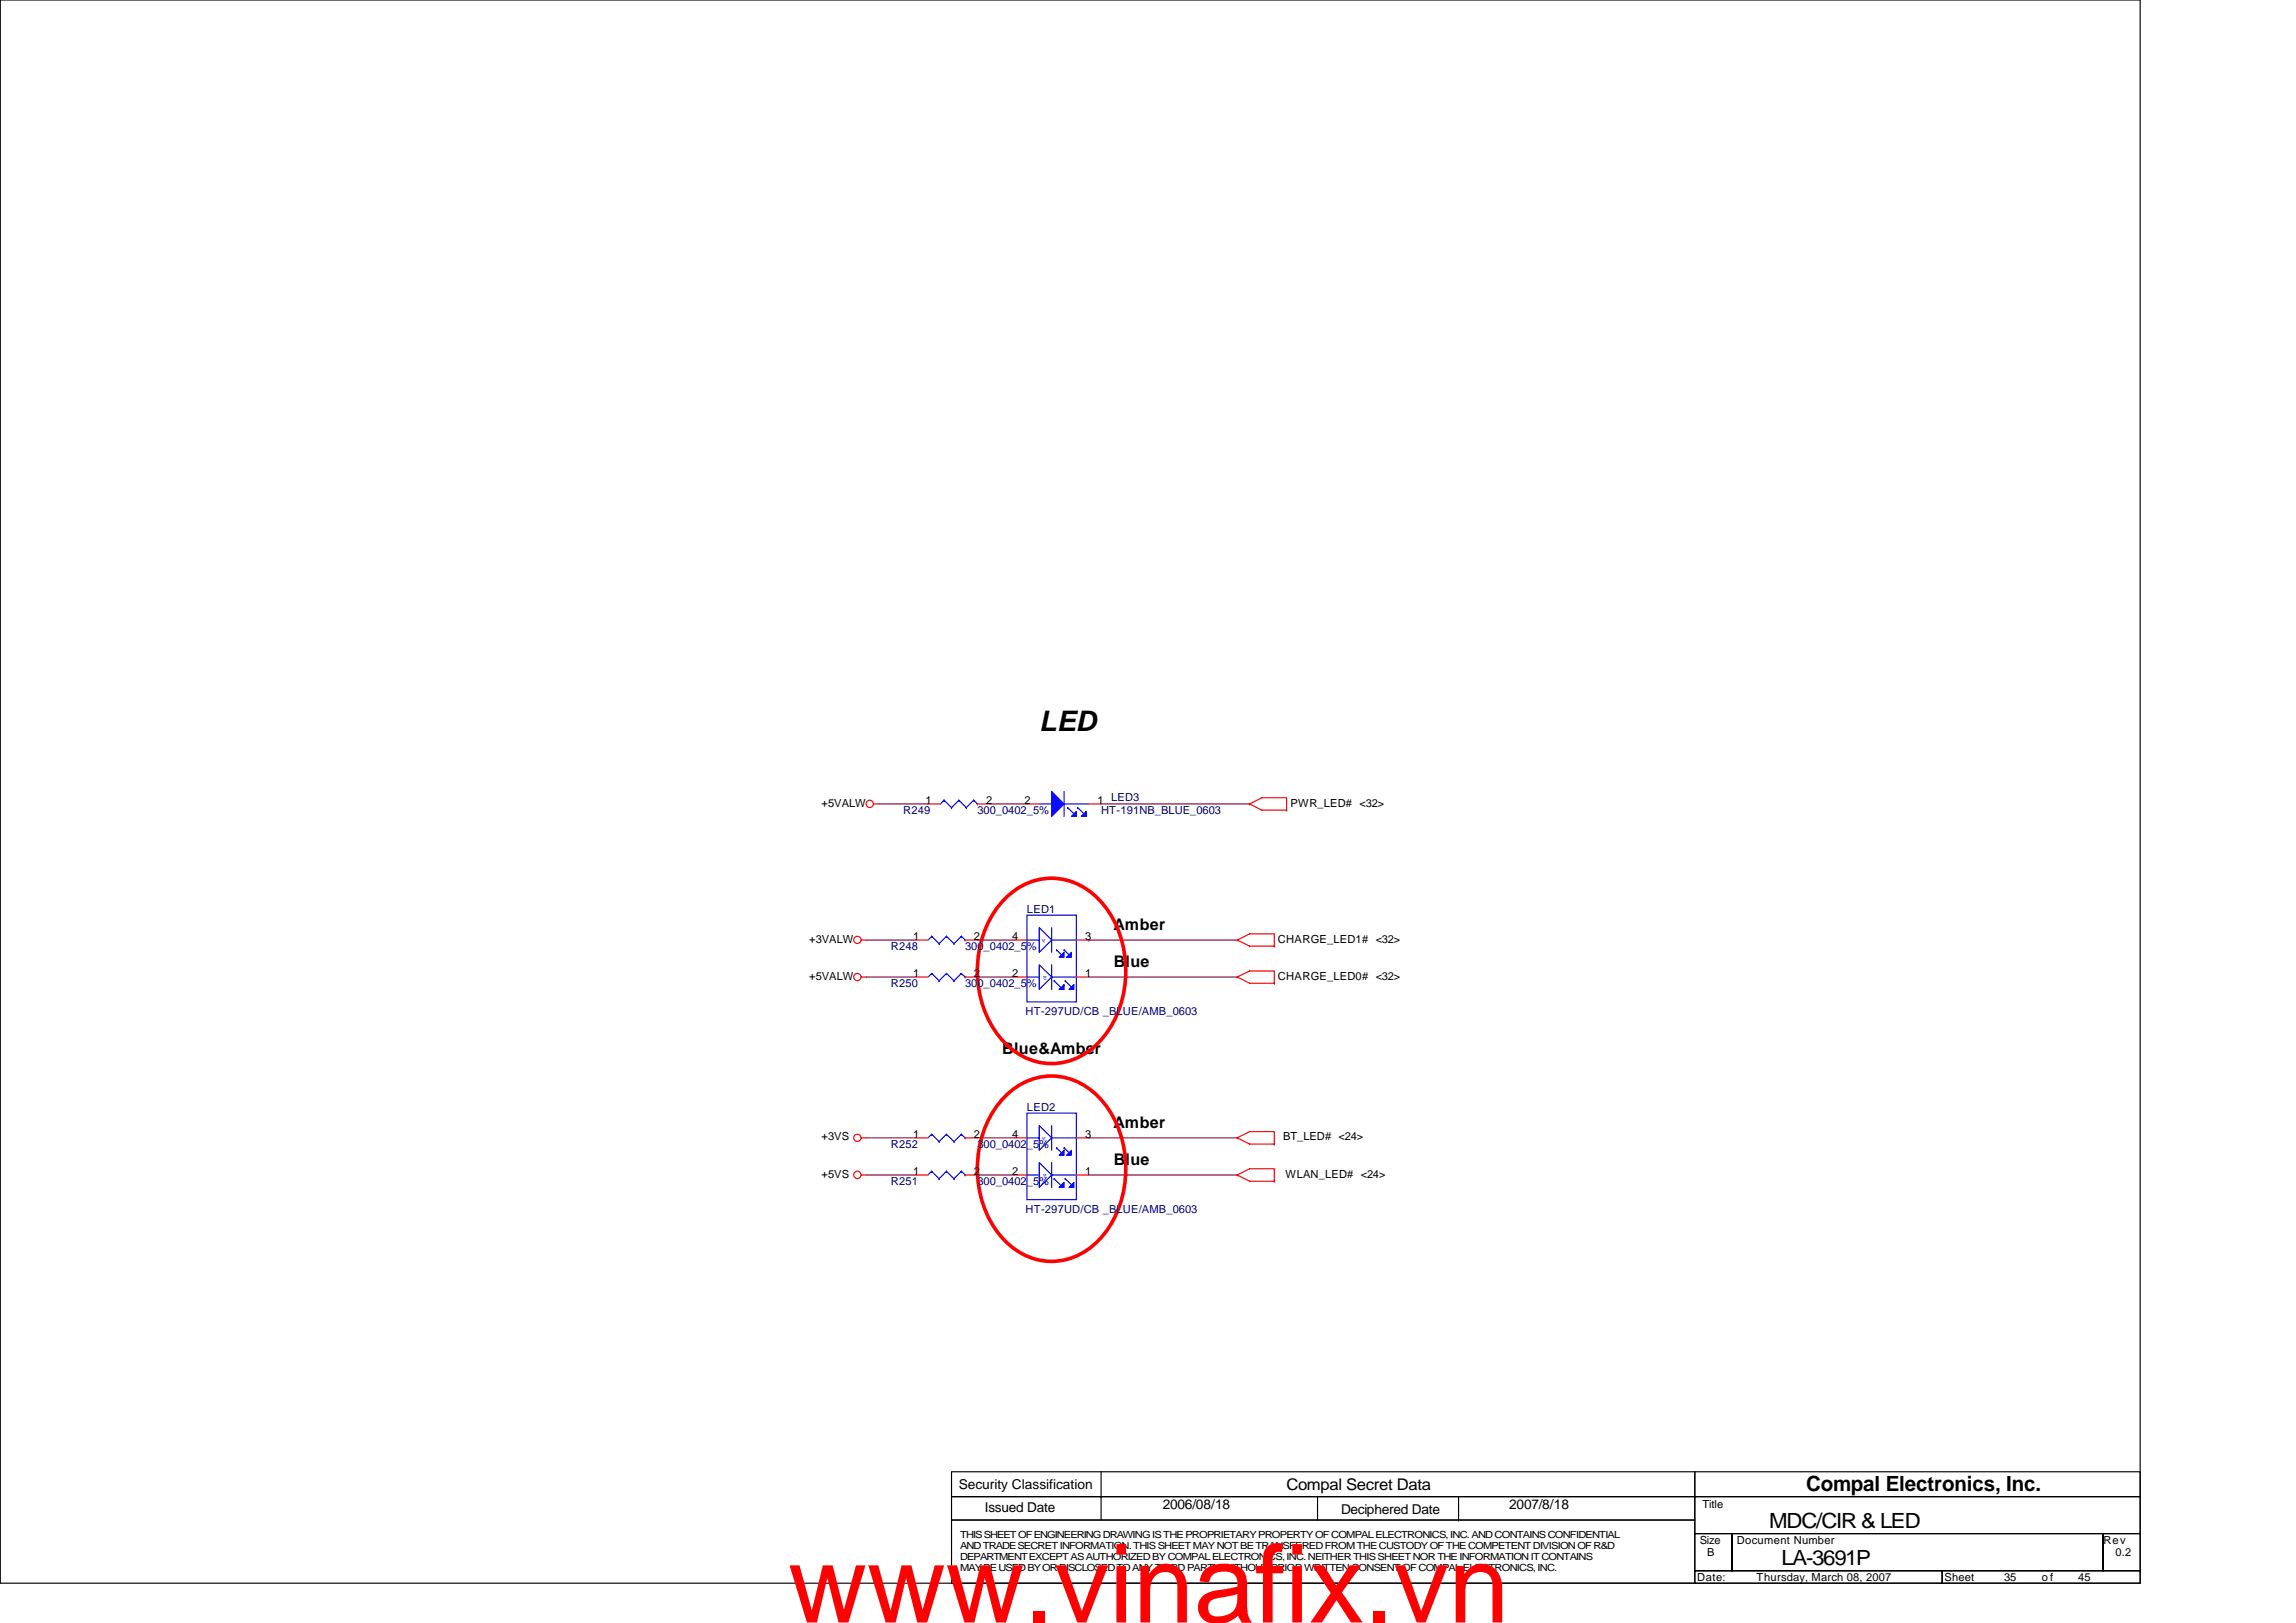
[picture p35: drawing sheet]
<svg xmlns="http://www.w3.org/2000/svg" width="297mm" height="210mm" viewBox="0 0 297 210" stroke-linecap="round" stroke-linejoin="round" font-family="sans-serif">
<defs><g id="words">
<text font-size="14.1" fill="#f00" x="102" y="209.9">www.vinafix.vn</text>
<text font-size="3.7" x="134.4" y="94.6">LED</text>
<g font-size="2.7">
<text x="228.9" y="197.7">MDC/CIR &amp; LED</text>
<text x="233.7" y="192.9">Compal Electronics, Inc.</text>
<text x="230.5" y="202.5">LA-3691P</text>
</g>
<g font-size="2.1">
<text x="144.1" y="120.3">Amber</text>
<text x="144.1" y="125.1">Blue</text>
<text x="129.7" y="136.3">Blue&amp;Amber</text>
<text x="144.1" y="145.9">Amber</text>
<text x="144.1" y="150.7">Blue</text>
<text x="166.5" y="192.7">Compal Secret Data</text>
</g>
<g font-size="1.8">
<text x="124.1" y="192.6">Security Classification</text>
<text x="127.4" y="195.7">Issued Date</text>
<text x="150.4" y="195.2">2006/08/18</text>
<text x="173.5" y="195.8">Deciphered Date</text>
<text x="195.3" y="195.2">2007/8/18</text>
</g>
<g font-size="1.4">
<text x="106.3" y="104.4">+5VALW</text>
<text x="119.7" y="104">1</text>
<text x="127.6" y="104">2</text>
<text x="132.5" y="104">2</text>
<text x="142" y="104">1 LED3</text>
<text x="166.9" y="104.4">PWR_LED# &lt;32&gt;</text>
<text x="104.7" y="121.9">+3VALW</text>
<text x="118.1" y="121.6">1</text>
<text x="126" y="121.6">2</text>
<text x="130.9" y="121.6">4</text>
<text x="140.4" y="121.6">3</text>
<text x="165.3" y="121.9">CHARGE_LED1# &lt;32&gt;</text>
<text x="104.7" y="126.7">+5VALW</text>
<text x="118.1" y="126.4">1</text>
<text x="126" y="126.4">2</text>
<text x="130.9" y="126.4">2</text>
<text x="140.4" y="126.4">1</text>
<text x="165.3" y="126.7">CHARGE_LED0# &lt;32&gt;</text>
<text x="106.3" y="147.6">+3VS</text>
<text x="118.1" y="147.2">1</text>
<text x="126" y="147.2">2</text>
<text x="130.9" y="147.2">4</text>
<text x="140.4" y="147.2">3</text>
<text x="166" y="147.6">BT_LED# &lt;24&gt;</text>
<text x="106.3" y="152.4">+5VS</text>
<text x="118.1" y="152">1</text>
<text x="126" y="152">2</text>
<text x="130.9" y="152">2</text>
<text x="140.4" y="152">1</text>
<text x="166.3" y="152.4">WLAN_LED# &lt;24&gt;</text>
<text x="220.2" y="195.1">Title</text>
<text x="219.9" y="199.7">Size</text>
<text x="220.9" y="201.3">B</text>
<text x="224.7" y="199.7">Document Number</text>
<text x="272.1" y="199.7">Rev</text>
<text x="273.7" y="201.3">0.2</text>
<text x="219.6" y="204.5">Date:</text>
<text x="227.3" y="204.5">Thursday, March 08, 2007</text>
<text x="251.6" y="204.5">Sheet</text>
<text x="259.3" y="204.5">35</text>
<text x="264.2" y="204.5">of</text>
<text x="268.9" y="204.5">45</text>
</g>
<g font-size="1.4" fill="#000080">
<text x="116.9" y="105.3">R249</text>
<text x="126.4" y="105.3">300_0402_5%</text>
<text x="142.4" y="105.3">HT-191NB_BLUE_0603</text>
<text x="132.9" y="118.1">LED1</text>
<text x="115.2" y="122.9">R248</text>
<text x="124.9" y="122.9">300_0402_5%</text>
<text x="115.2" y="127.7">R250</text>
<text x="124.9" y="127.7">300_0402_5%</text>
<text x="132.7" y="131.4">HT-297UD/CB _BLUE/AMB_0603</text>
<text x="132.9" y="143.7">LED2</text>
<text x="115.2" y="148.5">R252</text>
<text x="126.4" y="148.5">300_0402_5%</text>
<text x="115.2" y="153.3">R251</text>
<text x="126.4" y="153.3">300_0402_5%</text>
<text x="132.7" y="157">HT-297UD/CB _BLUE/AMB_0603</text>
</g>
<g font-size="1.3">
<text x="124.2" y="198.9">THIS SHEET OF ENGINEERING DRAWING IS THE PROPRIETARY PROPERTY OF COMPAL ELECTRONICS, INC. AND CONTAINS CONFIDENTIAL</text>
<text x="124.2" y="200.4">AND TRADE SECRET INFORMATION. THIS SHEET MAY NOT BE TRANSFERED FROM THE CUSTODY OF THE COMPETENT DIVISION OF R&amp;D</text>
<text x="124.2" y="201.8">DEPARTMENT EXCEPT AS AUTHORIZED BY COMPAL ELECTRONICS, INC. NEITHER THIS SHEET NOR THE INFORMATION IT CONTAINS</text>
<text x="124.2" y="203.3">MAY BE USED BY OR DISCLOSED TO ANY THIRD PARTY WITHOUT PRIOR WRITTEN CONSENT OF COMPAL ELECTRONICS, INC.</text>
</g>
<g font-size=".8" fill="#00f">
<text x="135.3" y="121.4" transform="rotate(180 135.3 121.4)">A</text>
<text x="135.4" y="126.2" transform="rotate(180 135.4 126.2)">B</text>
<text x="135.3" y="147" transform="rotate(180 135.3 147)">A</text>
<text x="135.4" y="151.8" transform="rotate(180 135.4 151.8)">B</text>
</g>
</g></defs>
<g fill="none" stroke="#000" stroke-width=".15">
<path d="M0 0h276.9v204.8h-276.9zM123.1 190.4h96.2v3.2h-96.2zM123.1 193.6h96.2v3.1h-96.2zM123.1 196.7h96.2v8.1h-96.2zM142.4 193.6h.1M142.4 193.6v3.1M142.4 190.4v3.2M170.5 193.6v3.1M188.7 196.7h.1M188.7 193.6v3.1M219.3 190.4h57.6v3.2h-57.6zM219.3 193.6h57.6v4.8h-57.6z"/>
<path d="M219.3 198.4h4.8v4.8h-4.8zM224.1 198.4h48v4.8h-48zM272.1 198.4h4.8v4.8h-4.8zM219.3 203.2h32v1.6h-32zM251.3 203.2h25.6v1.6h-25.6z"/>
</g>
<g fill="none" stroke="#800040" stroke-width=".15">
<path d="M113.7 104h6.4M128.1 104h4.8M142.4 104h19.3M112.1 126.4h6.3M112.1 121.6h6.3M126.4 121.6h4.9M126.4 126.4h4.9M140.9 126.4h19.2M140.9 121.6h.1M140.9 121.6h19.2M112.1 147.2h6.3M112.1 152h6.3"/>
<path d="M126.4 152h4.9M126.4 147.2h4.9M140.9 152h19.2M140.9 147.2h19.2"/>
</g>
<g fill="none" stroke="#f00" stroke-width=".15">
<path d="M113 104h.7M120.1 104h1.6M126.4 104h1.7M132.9 104h1.5M140.9 104h1.5M161.7 104l1.6 .8h3.2M161.7 104h.1M161.7 104l1.6-.8h3.2v1.6M166.5 104.8h.1M111.4 121.6h.7M111.4 126.4h.7M118.4 121.6h1.7"/>
<path d="M118.4 126.4h1.7M124.9 121.6h1.5M124.9 126.4h1.5M131.3 121.6h1.6M131.3 126.4h1.6M139.3 121.6h1.6M139.3 126.4h1.6M160.1 121.6l1.6 .8h3.2M160.1 121.6h.1M160.1 121.6l1.6-.8h3.2v1.6M160.1 126.4l1.6 .8h3.2M160.1 126.4h.1"/>
<path d="M160.1 126.4l1.6-.8h3.2v1.6M164.9 122.4h.1M164.9 127.2h.1M111.4 147.2h.7M111.4 152h.7M118.4 152h1.7M118.4 147.2h1.7M124.9 152h1.5M124.9 147.2h1.5M131.3 152h1.6M131.3 147.2h1.6M139.3 152h1.6"/>
<path d="M139.3 147.2h1.6M160.1 147.2l1.6 .8h3.2M160.1 147.2h.1M160.1 147.2l1.6-.8h3.2v1.6M160.1 152l1.6 .8h3.2M160.1 152h.1M160.1 152l1.6-.8h3.2v1.6M164.9 148h.1M164.9 152.8h.1"/>
<circle cx="112.5" cy="104" r=".47"/>
<circle cx="110.9" cy="126.4" r=".47"/>
<circle cx="110.9" cy="121.6" r=".47"/>
<circle cx="110.9" cy="152" r=".48"/>
<circle cx="110.9" cy="147.2" r=".47"/>
</g>
<path d="M130 116.3a8.2 8.2 0 0 1 12 0 14 14 0 0 1 2.1 15.7 9.4 9.4 0 0 1-8.1 5.6 9 9 0 0 1-7.4-4.5 14.3 14.3 0 0 1 .7-16zM130 141.8a8.2 8.2 0 0 1 12 0 14 14 0 0 1 2.1 15.8 9.4 9.4 0 0 1-8.1 5.6 9 9 0 0 1-7.4-4.5 14.3 14.3 0 0 1 .7-16z" fill="none" stroke="#f00" stroke-width=".47"/>
<g fill="none" stroke="#00f" stroke-width=".15">
<path d="M122.1 103.5h.1M122.1 103.5l-.4 .5M122.1 103.5l1 1M123.1 104.5h.1M124.1 103.5h.1M124.1 103.5l-1 1M124.1 103.5l.9 1M125 104.5h.1M126 103.5h.1M126 103.5l-1 1M126 103.5l.4 .5M126.4 104h.1"/>
<path d="M132.9 118.4h6.4v11.2h-6.4zM134.4 104h1.7M137.7 102.4v3.2M137.7 104h3.2M138.1 104.5h.1M138.1 104.5l.8 .8M139.4 104.5h.1M139.4 104.5l.8 .8M120.5 121.1h.1M120.5 125.9h.1M120.5 121.1l-.4 .5M120.5 121.1l1 1"/>
<path d="M120.5 125.9l-.4 .5M120.5 125.9l1 1M121.5 122.1h.1M121.5 126.9h.1M122.4 121.1h.1M122.4 125.9h.1M122.4 121.1l-.9 1M122.4 121.1l1 1M122.4 125.9l-.9 1M122.4 125.9l1 1M123.4 122.1h.1M123.4 126.9h.1"/>
<path d="M124.4 121.1h.1M124.4 125.9h.1M124.4 121.1l-1 1M124.4 121.1l.5 .5M124.4 125.9l-1 1M124.4 125.9l.5 .5M124.9 121.6h.1M124.9 126.4h.1M132.9 126.4h1.5M132.9 121.6h1.5M134.4 124.8l1.7 1.6-1.7 1.6zM134.4 120l1.7 1.6-1.7 1.6z"/>
<path d="M134.4 121.6h.1M136.1 124.8v3.2M136.1 126.4h3.2M136.1 120v3.2M136.1 121.6h3.2M136.4 126.9h.1M136.4 126.9l.8 .8M136.7 122.9h.1M136.7 122.9l.6 .6M137.7 122.9h.1M137.7 122.9l.6 .6M137.8 126.9h.1"/>
<path d="M137.8 126.9l.8 .8M120.5 151.5h.1M120.5 146.7h.1M120.5 151.5l-.4 .5M120.5 151.5l1 1M120.5 146.7l-.4 .5M120.5 146.7l1 1M121.5 152.5h.1M121.5 147.7h.1M122.4 151.5h.1M122.4 146.7h.1M122.4 151.5l-.9 1"/>
<path d="M122.4 151.5l1 1M122.4 146.7l-.9 1M122.4 146.7l1 1M123.4 152.5h.1M123.4 147.7h.1M124.4 151.5h.1M124.4 146.7h.1M124.4 151.5l-1 1M124.4 151.5l.5 .5M124.4 146.7l-1 1M124.4 146.7l.5 .5M124.9 152h.1"/>
<path d="M124.9 147.2h.1M132.9 144h6.4v11.2h-6.4zM132.9 152h1.5M132.9 147.2h1.5M134.4 150.4l1.7 1.6-1.7 1.6zM134.4 145.6l1.7 1.6-1.7 1.6zM134.4 147.2h.1M136.1 150.4v3.2M136.1 152h3.2M136.1 145.6v3.2M136.1 147.2h3.2M136.4 152.5h.1"/>
<path d="M136.4 152.5l.8 .8M136.7 148.5h.1M136.7 148.5l.6 .6M137.7 148.5h.1M137.7 148.5l.6 .6M137.8 152.5h.1M137.8 152.5l.8 .8"/>
</g>
<g fill="#00f" stroke="#00f" stroke-width=".15">
<path d="M137 128l.7-.6v.6z" fill-rule="evenodd"/>
<path d="M138.9 127.4v.6h-.6z" fill-rule="evenodd"/>
<path d="M137 123.8l.7-.6v.6z" fill-rule="evenodd"/>
<path d="M138 123.8l.6-.6v.6z" fill-rule="evenodd"/>
<path d="M137.7 153v.6h-.7z" fill-rule="evenodd"/>
<path d="M138.9 153v.6h-.6z" fill-rule="evenodd"/>
<path d="M137 149.5l.7-.7v.7z" fill-rule="evenodd"/>
<path d="M138.6 148.8v.7h-.6z" fill-rule="evenodd"/>
<path d="M136.1 102.4l1.6 1.6-1.6 1.6z" fill-rule="evenodd"/>
<path d="M139.3 105v.6h-.7z" fill-rule="evenodd"/>
<path d="M139.9 105.6l.6-.6v.6z" fill-rule="evenodd"/>
</g>
<use href="#words"/>
</svg>
